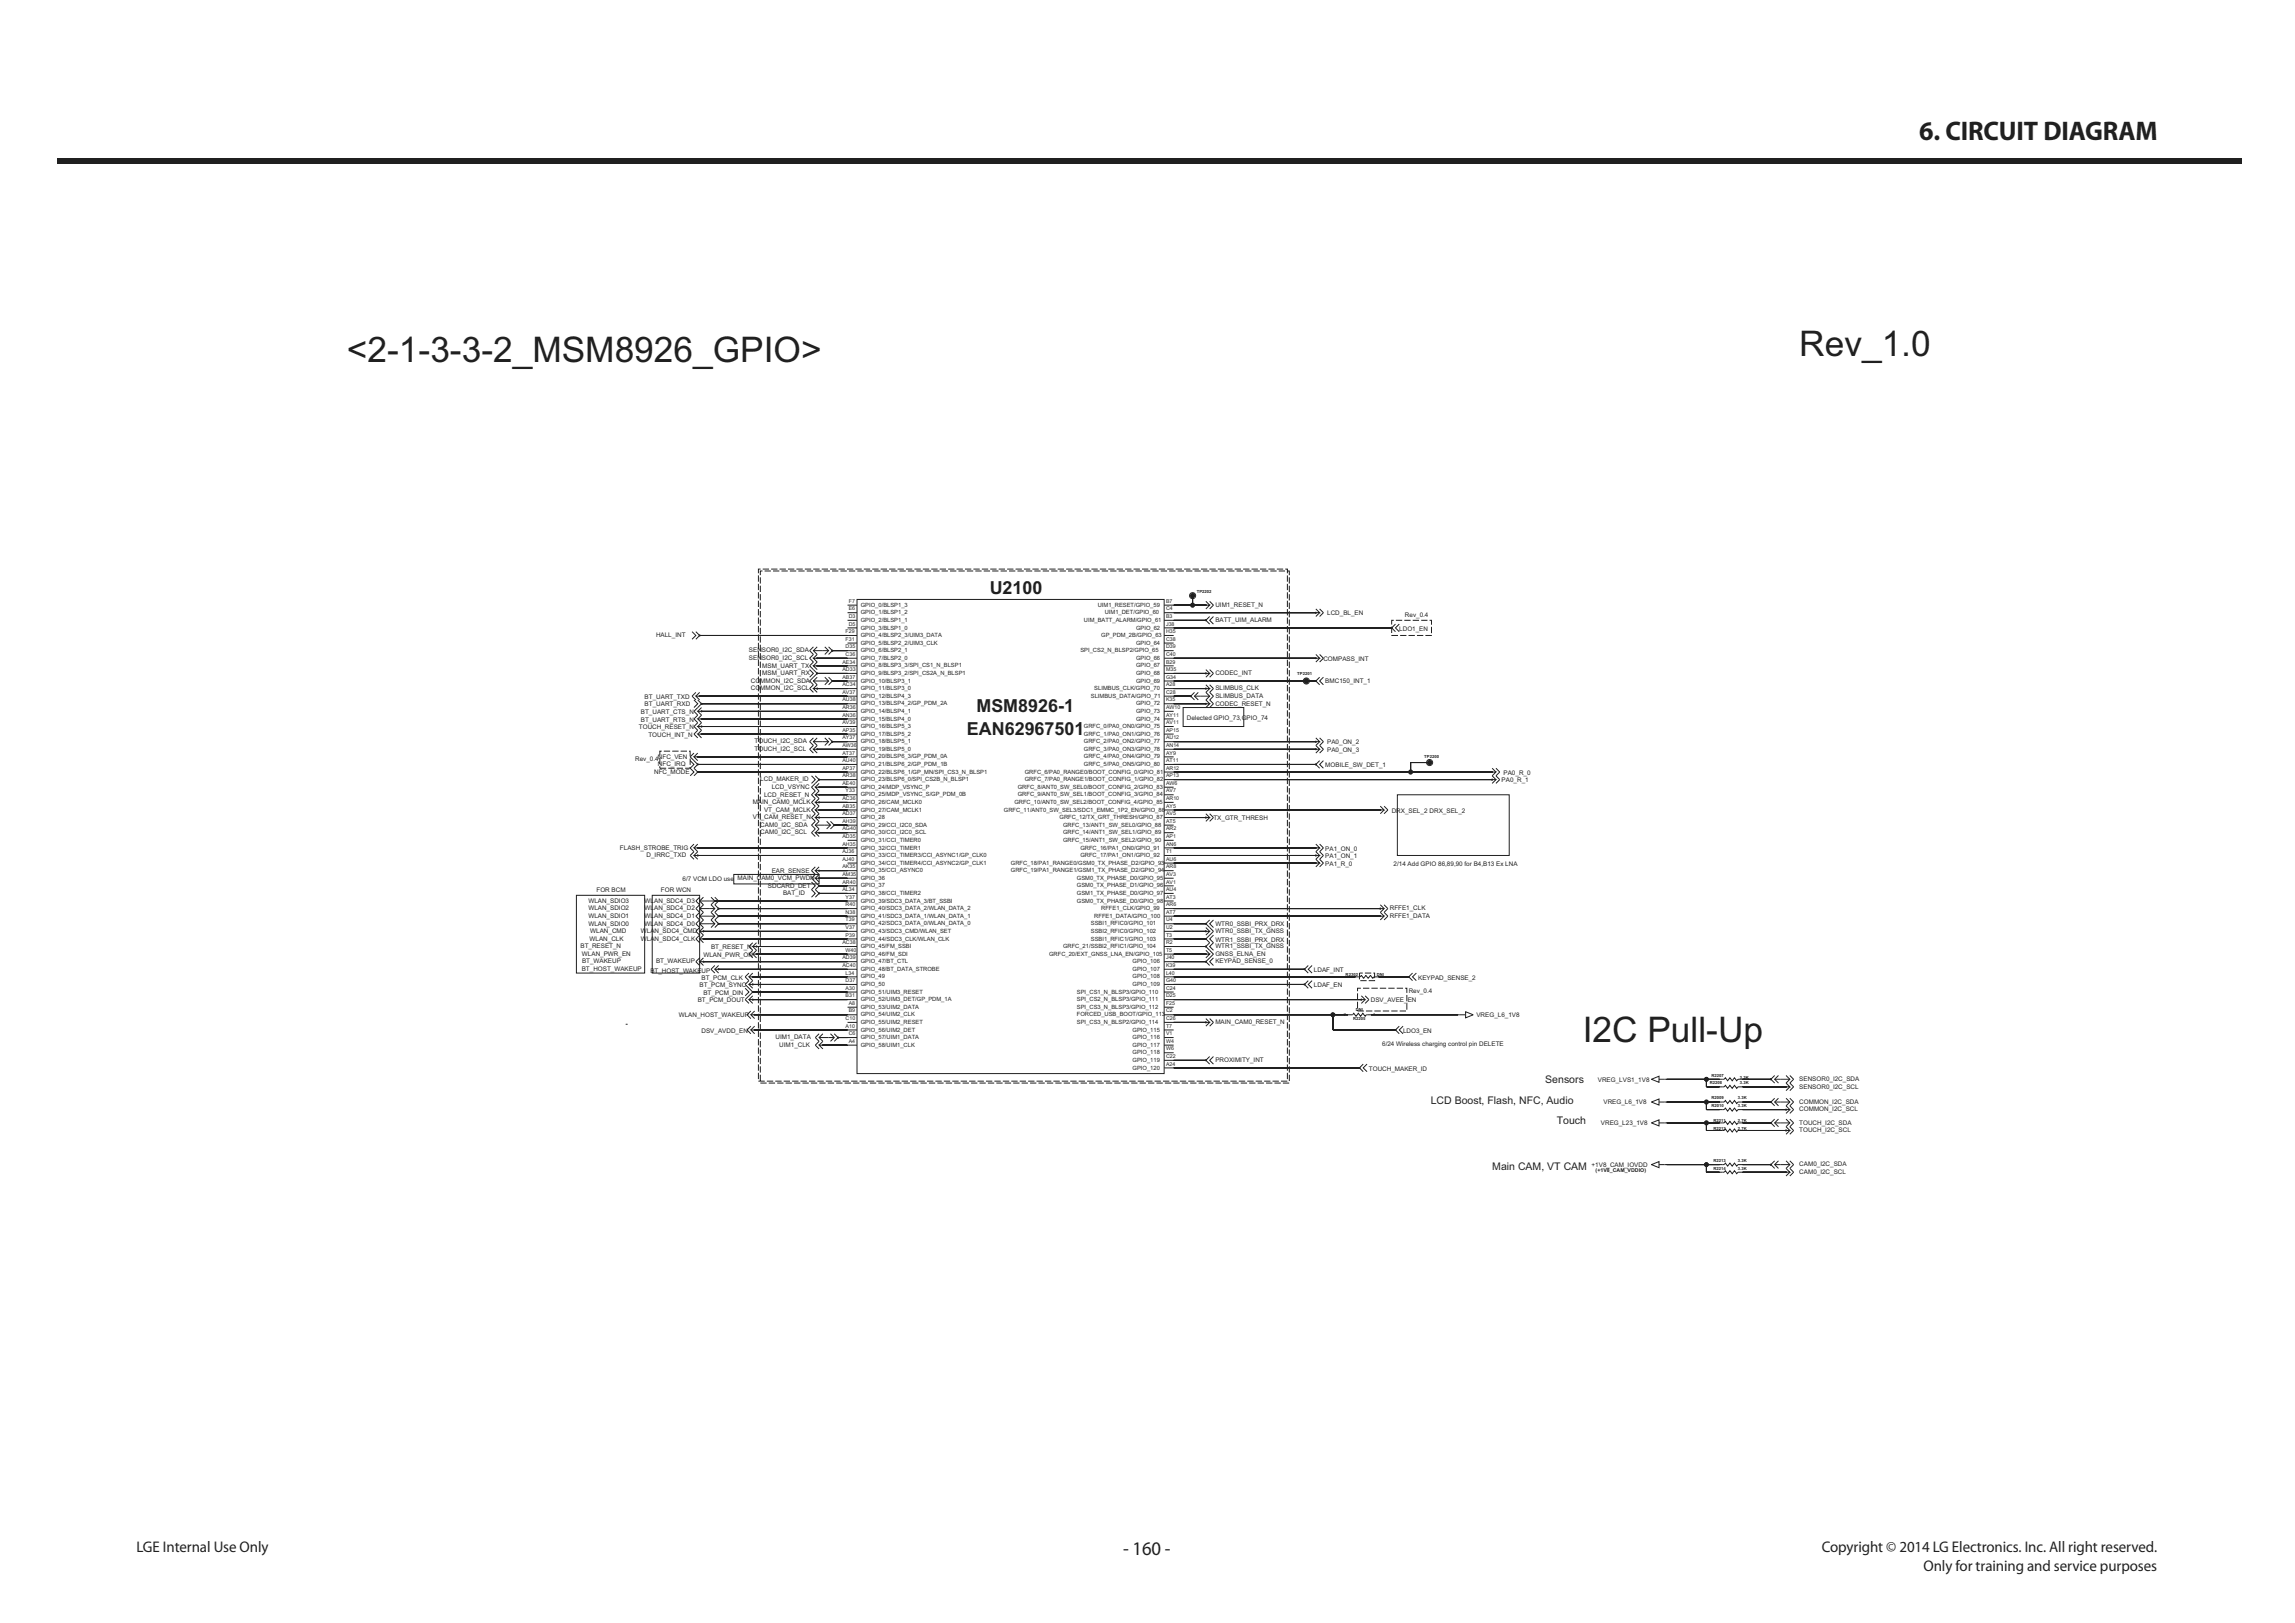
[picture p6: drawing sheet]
<svg xmlns="http://www.w3.org/2000/svg" width="420mm" height="297mm" viewBox="0 0 420 297" stroke-linecap="round" stroke-linejoin="round" font-family="sans-serif">
<defs><g id="words">
<g font-size="6.5" fill="#231f20">
<text x="329.4" y="65.2">Rev_1.0</text>
<text x="63.5" y="66.2">&lt;2-1-3-3-2_MSM8926_GPIO&gt;</text>
<text x="289.8" y="190.7">I2C Pull-Up</text>
</g>
<text font-size="4.9" fill="#231f20" x="351.4" y="25.7">6. CIRCUIT DIAGRAM</text>
<text font-size="3.5" fill="#231f20" x="205.6" y="284.6">- 160 -</text>
<g font-size="3.3" fill="#231f20">
<text x="181.2" y="108.8">U2100</text>
<text x="178.8" y="130.3">MSM8926-1</text>
<text x="177" y="134.5">EAN62967501</text>
</g>
<g font-size="2.8" fill="#231f20">
<text x="25" y="284.1">LGE Internal Use Only</text>
<text x="333.5" y="284.1">Copyright © 2014 LG Electronics. Inc. All right reserved.</text>
<text x="352.2" y="287.5">Only for training and service purposes</text>
</g>
<g font-size="1.9" fill="#231f20">
<text x="261.9" y="202">LCD Boost, Flash, NFC, Audio</text>
<text x="282.9" y="198.1">Sensors</text>
<text x="285" y="205.8">Touch</text>
<text x="273.2" y="214.1">Main CAM, VT CAM</text>
</g>
<g font-size="1.2" fill="#231f20">
<text x="222.5" y="113.9">BATT_UIM_ALARM</text>
<text x="222.5" y="111.1">UIM1_RESET_N</text>
<text x="243" y="112.6">LCD_BL_EN</text>
<text x="257.2" y="113">Rev_0.4</text>
<text x="120.1" y="116.6">HALL_INT</text>
<text x="137.1" y="119.4">SENSOR0_I2C_SDA</text>
<text x="256.2" y="115.4">LDO1_EN</text>
<text x="137.1" y="120.8">SENSOR0_I2C_SCL</text>
<text x="137.5" y="125">COMMON_I2C_SDA</text>
<text x="139.5" y="122.2">MSM_UART_TX</text>
<text x="139.5" y="123.6">MSM_UART_RX</text>
<text x="222.5" y="123.6">CODEC_INT</text>
<text x="242.3" y="121">COMPASS_INT</text>
<text x="242.6" y="125">BMC150_INT_1</text>
<text x="117.3" y="130.7">BT_UART_CTS_N</text>
<text x="118" y="127.9">BT_UART_TXD</text>
<text x="118" y="129.3">BT_UART_RXD</text>
<text x="137.5" y="126.3">COMMON_I2C_SCL</text>
<text x="217.3" y="131.7">Delected GPIO_73,GPIO_74</text>
<text x="222.5" y="126.3">SLIMBUS_CLK</text>
<text x="222.5" y="127.7">SLIMBUS_DATA</text>
<text x="222.5" y="129.1">CODEC_RESET_N</text>
<text x="117" y="133.5">TOUCH_RESET_N</text>
<text x="117.3" y="132.1">BT_UART_RTS_N</text>
<text x="118.7" y="134.8">TOUCH_INT_N</text>
<text x="138.2" y="136.1">TOUCH_I2C_SDA</text>
<text x="138.2" y="137.5">TOUCH_I2C_SCL</text>
<text x="243" y="137.6">PA0_ON_3</text>
<text x="243" y="136.2">PA0_ON_2</text>
<text x="116.3" y="139.4">Rev_0.4</text>
<text x="119.8" y="141.6">NFC_MODE</text>
<text x="120.5" y="138.8">NFC_VEN</text>
<text x="120.5" y="140.2">NFC_IRQ</text>
<text x="139.2" y="143">LCD_MAKER_ID</text>
<text x="242.6" y="140.4">MOBILE_SW_DET_1</text>
<text x="274.9" y="143.2">PA0_R_1</text>
<text x="275.3" y="141.8">PA0_R_0</text>
<text x="137.8" y="147.2">MAIN_CAM0_MCLK</text>
<text x="137.8" y="150">VT_CAM_RESET_N</text>
<text x="139.9" y="145.8">LCD_RESET_N</text>
<text x="139.9" y="148.6">VT_CAM_MCLK</text>
<text x="141.3" y="144.4">LCD_VSYNC</text>
<text x="254.8" y="148.7">DRX_SEL_2 DRX_SEL_2</text>
<text x="113.5" y="155.5">FLASH_STROBE_TRIG</text>
<text x="139.2" y="152.7">CAM0_I2C_SCL</text>
<text x="139.2" y="151.3">CAM0_I2C_SDA</text>
<text x="222.2" y="150.1">TX_GTR_THRESH</text>
<text x="242.6" y="155.7">PA1_ON_0</text>
<text x="118.4" y="156.9">D_IRRC_TXD</text>
<text x="125" y="161.2">6/7 VCM LDO use MAIN_CAM0_VCM_PWDN</text>
<text x="141.3" y="159.8">EAR_SENSE</text>
<text x="242.6" y="158.4">PA1_R_0</text>
<text x="242.6" y="157.1">PA1_ON_1</text>
<text x="255.1" y="158.4">2/14 Add GPIO 86,89,90 for B4,B13 Ex LNA</text>
<text x="107.7" y="168">WLAN_SDIO1</text>
<text x="107.7" y="166.6">WLAN_SDIO2</text>
<text x="107.7" y="165.2">WLAN_SDIO3</text>
<text x="109.2" y="163.2">FOR BCM</text>
<text x="118" y="165.2">WLAN_SDC4_D3</text>
<text x="118" y="166.6">WLAN_SDC4_D2</text>
<text x="121" y="163.2">FOR WCN</text>
<text x="140.6" y="162.4">SDCARD_DET</text>
<text x="143.4" y="163.8">BAT_ID</text>
<text x="254.4" y="166.6">RFFE1_CLK</text>
<text x="106.3" y="173.6">BT_RESET_N</text>
<text x="107.7" y="169.4">WLAN_SDIO0</text>
<text x="107.9" y="172.2">WLAN_CLK</text>
<text x="108.1" y="170.8">WLAN_CMD</text>
<text x="117.3" y="172.2">WLAN_SDC4_CLK</text>
<text x="117.3" y="170.8">WLAN_SDC4_CMD</text>
<text x="118" y="168">WLAN_SDC4_D1</text>
<text x="118" y="169.4">WLAN_SDC4_D0</text>
<text x="130.2" y="173.7">BT_RESET_N</text>
<text x="222.5" y="169.4">WTR0_SSBI_PRX_DRX</text>
<text x="222.5" y="170.8">WTR0_SSBI_TX_GNSS</text>
<text x="222.5" y="172.3">WTR1_SSBI_PRX_DRX</text>
<text x="222.5" y="173.6">WTR1_SSBI_TX_GNSS</text>
<text x="254.4" y="168">RFFE1_DATA</text>
<text x="106.5" y="177.7">BT_HOST_WAKEUP</text>
<text x="106.5" y="174.9">WLAN_PWR_EN</text>
<text x="106.6" y="176.3">BT_WAKEUP</text>
<text x="119.1" y="178.1">BT_HOST_WAKEUP</text>
<text x="120.1" y="176.3">BT_WAKEUP</text>
<text x="128.4" y="179.3">BT_PCM_CLK</text>
<text x="128.8" y="175.1">WLAN_PWR_ON</text>
<text x="222.5" y="176.3">KEYPAD_SENSE_0</text>
<text x="222.5" y="174.9">GNSS_ELNA_EN</text>
<text x="240.6" y="177.9">LDAF_INT</text>
<text x="259.6" y="179.3">KEYPAD_SENSE_2</text>
<text x="127.7" y="183.4">BT_PCM_DOUT</text>
<text x="128.1" y="180.7">BT_PCM_SYNC</text>
<text x="128.8" y="182">BT_PCM_DIN</text>
<text x="240.6" y="180.7">LDAF_EN</text>
<text x="251" y="183.4">DSV_AVEE_EN</text>
<text x="257.9" y="181.7">Rev_0.4</text>
<text x="124.3" y="186.2">WLAN_HOST_WAKEUP</text>
<text x="128.4" y="189">DSV_AVDD_EN</text>
<text x="142" y="190.2">UIM1_DATA</text>
<text x="142.7" y="191.6">UIM1_CLK</text>
<text x="222.5" y="187.4">MAIN_CAM0_RESET_N</text>
<text x="253" y="191.4">6/24 Wireless charging control pin DELETE</text>
<text x="256.9" y="189">LDO3_EN</text>
<text x="270.3" y="186.2">VREG_L6_1V8</text>
<text x="222.5" y="194.4">PROXIMITY_INT</text>
<text x="250.6" y="195.9">TOUCH_MAKER_ID</text>
<text x="292.5" y="197.9">VREG_LVS1_1V8</text>
<text x="329.4" y="197.9">SENSOR0_I2C_SDA</text>
<text x="293.6" y="202.1">VREG_L6_1V8</text>
<text x="329.4" y="202">COMMON_I2C_SDA</text>
<text x="329.4" y="203.4">COMMON_I2C_SCL</text>
<text x="329.4" y="199.2">SENSOR0_I2C_SCL</text>
<text x="293.1" y="205.9">VREG_L23_1V8</text>
<text x="329.4" y="205.8">TOUCH_I2C_SDA</text>
<text x="329.4" y="207.2">TOUCH_I2C_SCL</text>
<text x="291.4" y="213.6">+1V8_CAM_IOVDD</text>
<text x="329.4" y="214.9">CAM0_I2C_SCL</text>
<text x="329.4" y="213.5">CAM0_I2C_SDA</text>
</g>
<g font-size="1.1" fill="#231f20">
<text x="157.6" y="111">GPIO_0/BLSP1_3</text>
<text x="157.6" y="112.4">GPIO_1/BLSP1_2</text>
<text x="157.6" y="113.8">GPIO_2/BLSP1_1</text>
<text x="198.4" y="113.8">UIM_BATT_ALARM/GPIO_61</text>
<text x="201" y="111">UIM1_RESET/GPIO_59</text>
<text x="202.3" y="112.4">UIM1_DET/GPIO_60</text>
<text x="157.6" y="115.2">GPIO_3/BLSP1_0</text>
<text x="157.6" y="116.6">GPIO_4/BLSP2_3/UIM3_DATA</text>
<text x="157.6" y="118">GPIO_5/BLSP2_2/UIM3_CLK</text>
<text x="157.6" y="119.4">GPIO_6/BLSP2_1</text>
<text x="197.8" y="119.4">SPI_CS2_N_BLSP2/GPIO_65</text>
<text x="201.6" y="116.6">GP_PDM_2B/GPIO_63</text>
<text x="208" y="115.2">GPIO_62</text>
<text x="208" y="118">GPIO_64</text>
<text x="157.6" y="120.8">GPIO_7/BLSP2_0</text>
<text x="157.6" y="122.2">GPIO_8/BLSP3_3/SPI_CS1_N_BLSP1</text>
<text x="157.6" y="123.5">GPIO_9/BLSP3_2/SPI_CS2A_N_BLSP1</text>
<text x="157.6" y="124.9">GPIO_10/BLSP3_1</text>
<text x="208" y="120.8">GPIO_66</text>
<text x="208" y="122.2">GPIO_67</text>
<text x="208" y="123.5">GPIO_68</text>
<text x="208" y="124.9">GPIO_69</text>
<text x="157.6" y="126.3">GPIO_11/BLSP3_0</text>
<text x="157.6" y="127.7">GPIO_12/BLSP4_3</text>
<text x="157.6" y="129.1">GPIO_13/BLSP4_2/GP_PDM_2A</text>
<text x="157.6" y="130.5">GPIO_14/BLSP4_1</text>
<text x="157.6" y="131.9">GPIO_15/BLSP4_0</text>
<text x="199.7" y="127.7">SLIMBUS_DATA/GPIO_71</text>
<text x="200.3" y="126.3">SLIMBUS_CLK/GPIO_70</text>
<text x="208" y="129.1">GPIO_72</text>
<text x="208" y="130.5">GPIO_73</text>
<text x="208" y="131.9">GPIO_74</text>
<text x="157.6" y="133.3">GPIO_16/BLSP5_3</text>
<text x="157.6" y="134.7">GPIO_17/BLSP5_2</text>
<text x="157.6" y="136">GPIO_18/BLSP5_1</text>
<text x="157.6" y="137.4">GPIO_19/BLSP5_0</text>
<text x="198.4" y="133.3">GRFC_0/PA0_ON0/GPIO_75</text>
<text x="198.4" y="134.7">GRFC_1/PA0_ON1/GPIO_76</text>
<text x="198.4" y="136">GRFC_2/PA0_ON2/GPIO_77</text>
<text x="198.4" y="137.4">GRFC_3/PA0_ON3/GPIO_78</text>
<text x="157.6" y="138.8">GPIO_20/BLSP6_3/GP_PDM_0A</text>
<text x="157.6" y="140.2">GPIO_21/BLSP6_2/GP_PDM_1B</text>
<text x="157.6" y="141.6">GPIO_22/BLSP6_1/GP_MN/SPI_CS3_N_BLSP1</text>
<text x="157.6" y="143">GPIO_23/BLSP6_0/SPI_CS2B_N_BLSP1</text>
<text x="187.6" y="141.6">GRFC_6/PA0_RANGE0/BOOT_CONFIG_0/GPIO_81</text>
<text x="187.6" y="143">GRFC_7/PA0_RANGE1/BOOT_CONFIG_1/GPIO_82</text>
<text x="198.4" y="138.8">GRFC_4/PA0_ON4/GPIO_79</text>
<text x="198.4" y="140.2">GRFC_5/PA0_ON5/GPIO_80</text>
<text x="157.6" y="144.4">GPIO_24/MDP_VSYNC_P</text>
<text x="157.6" y="145.8">GPIO_25/MDP_VSYNC_S/GP_PDM_0B</text>
<text x="157.6" y="147.1">GPIO_26/CAM_MCLK0</text>
<text x="157.6" y="148.5">GPIO_27/CAM_MCLK1</text>
<text x="157.6" y="149.9">GPIO_28</text>
<text x="183.8" y="148.5">GRFC_11/ANT0_SW_SEL3/SDC1_EMMC_1P2_EN/GPIO_86</text>
<text x="185.7" y="147.1">GRFC_10/ANT0_SW_SEL2/BOOT_CONFIG_4/GPIO_85</text>
<text x="186.3" y="144.4">GRFC_8/ANT0_SW_SEL0/BOOT_CONFIG_2/GPIO_83</text>
<text x="186.3" y="145.8">GRFC_9/ANT0_SW_SEL1/BOOT_CONFIG_3/GPIO_84</text>
<text x="194" y="149.9">GRFC_12/TX_GRT_THRESH/GPIO_87</text>
<text x="157.6" y="151.3">GPIO_29/CCI_I2C0_SDA</text>
<text x="157.6" y="152.7">GPIO_30/CCI_I2C0_SCL</text>
<text x="157.6" y="154.1">GPIO_31/CCI_TIMER0</text>
<text x="157.6" y="155.5">GPIO_32/CCI_TIMER1</text>
<text x="194.6" y="151.3">GRFC_13/ANT1_SW_SEL0/GPIO_88</text>
<text x="194.6" y="152.7">GRFC_14/ANT1_SW_SEL1/GPIO_89</text>
<text x="194.6" y="154.1">GRFC_15/ANT1_SW_SEL2/GPIO_90</text>
<text x="197.8" y="155.5">GRFC_16/PA1_ON0/GPIO_91</text>
<text x="157.6" y="156.9">GPIO_33/CCI_TIMER3/CCI_ASYNC1/GP_CLK0</text>
<text x="157.6" y="158.3">GPIO_34/CCI_TIMER4/CCI_ASYNC2/GP_CLK1</text>
<text x="157.6" y="159.6">GPIO_35/CCI_ASYNC0</text>
<text x="157.6" y="161">GPIO_36</text>
<text x="185.1" y="158.3">GRFC_18/PA1_RANGE0/GSM0_TX_PHASE_D2/GPIO_93</text>
<text x="185.1" y="159.6">GRFC_19/PA1_RANGE1/GSM1_TX_PHASE_D2/GPIO_94</text>
<text x="197.2" y="161">GSM0_TX_PHASE_D0/GPIO_95</text>
<text x="197.8" y="156.9">GRFC_17/PA1_ON1/GPIO_92</text>
<text x="157.6" y="162.4">GPIO_37</text>
<text x="157.6" y="163.8">GPIO_38/CCI_TIMER2</text>
<text x="157.6" y="165.2">GPIO_39/SDC3_DATA_3/BT_SSBI</text>
<text x="157.6" y="166.6">GPIO_40/SDC3_DATA_2/WLAN_DATA_2</text>
<text x="157.6" y="168">GPIO_41/SDC3_DATA_1/WLAN_DATA_1</text>
<text x="197.2" y="162.4">GSM0_TX_PHASE_D1/GPIO_96</text>
<text x="197.2" y="163.8">GSM1_TX_PHASE_D0/GPIO_97</text>
<text x="197.2" y="165.2">GSM0_TX_PHASE_D0/GPIO_98</text>
<text x="200.3" y="168">RFFE1_DATA/GPIO_100</text>
<text x="201.6" y="166.6">RFFE1_CLK/GPIO_99</text>
<text x="157.6" y="169.4">GPIO_42/SDC3_DATA_0/WLAN_DATA_0</text>
<text x="157.6" y="170.8">GPIO_43/SDC3_CMD/WLAN_SET</text>
<text x="157.6" y="172.1">GPIO_44/SDC3_CLK/WLAN_CLK</text>
<text x="157.6" y="173.5">GPIO_45/FM_SSBI</text>
<text x="194.6" y="173.5">GRFC_21/SSBI2_RFIC1/GPIO_104</text>
<text x="199.7" y="169.4">SSBI1_RFIC0/GPIO_101</text>
<text x="199.7" y="170.8">SSBI2_RFIC0/GPIO_102</text>
<text x="199.7" y="172.1">SSBI1_RFIC1/GPIO_103</text>
<text x="157.6" y="174.9">GPIO_46/FM_SDI</text>
<text x="157.6" y="176.3">GPIO_47/BT_CTL</text>
<text x="157.6" y="177.7">GPIO_48/BT_DATA_STROBE</text>
<text x="157.6" y="179.1">GPIO_49</text>
<text x="192.1" y="174.9">GRFC_20/EXT_GNSS_LNA_EN/GPIO_105</text>
<text x="207.3" y="176.3">GPIO_106</text>
<text x="207.3" y="177.7">GPIO_107</text>
<text x="207.3" y="179.1">GPIO_108</text>
<text x="157.6" y="180.5">GPIO_50</text>
<text x="157.6" y="181.9">GPIO_51/UIM3_RESET</text>
<text x="157.6" y="183.2">GPIO_52/UIM3_DET/GP_PDM_1A</text>
<text x="157.6" y="184.6">GPIO_53/UIM2_DATA</text>
<text x="197.2" y="181.9">SPI_CS1_N_BLSP3/GPIO_110</text>
<text x="197.2" y="183.2">SPI_CS2_N_BLSP3/GPIO_111</text>
<text x="197.2" y="184.6">SPI_CS3_N_BLSP3/GPIO_112</text>
<text x="207.3" y="180.5">GPIO_109</text>
<text x="157.6" y="186">GPIO_54/UIM2_CLK</text>
<text x="157.6" y="187.4">GPIO_55/UIM2_RESET</text>
<text x="157.6" y="188.8">GPIO_56/UIM2_DET</text>
<text x="157.6" y="190.2">GPIO_57/UIM1_DATA</text>
<text x="157.6" y="191.6">GPIO_58/UIM1_CLK</text>
<text x="197.2" y="186">FORCED_USB_BOOT/GPIO_113</text>
<text x="197.2" y="187.4">SPI_CS3_N_BLSP2/GPIO_114</text>
<text x="207.3" y="188.8">GPIO_115</text>
<text x="207.3" y="190.2">GPIO_116</text>
<text x="207.3" y="191.6">GPIO_117</text>
<text x="207.3" y="193">GPIO_118</text>
<text x="207.3" y="194.4">GPIO_119</text>
<text x="207.3" y="195.7">GPIO_120</text>
</g>
<g font-size="1" fill="#231f20">
<text x="155.4" y="113.1">D3</text>
<text x="155.4" y="111.7">E6</text>
<text x="155.4" y="110.3">F7</text>
<text x="213.5" y="113.1">B3</text>
<text x="213.5" y="111.7">C4</text>
<text x="213.5" y="110.3">B7</text>
<text x="154.8" y="118.7">D35</text>
<text x="154.8" y="117.3">F31</text>
<text x="154.8" y="115.9">F29</text>
<text x="155.4" y="114.5">D5</text>
<text x="213.5" y="118.7">D39</text>
<text x="213.5" y="117.3">C38</text>
<text x="213.5" y="115.9">H35</text>
<text x="213.5" y="114.5">J38</text>
<text x="154.2" y="125.6">AC34</text>
<text x="154.2" y="124.2">AB37</text>
<text x="154.2" y="122.8">AD33</text>
<text x="154.2" y="121.4">AE34</text>
<text x="154.8" y="120">C36</text>
<text x="213.5" y="125.6">A28</text>
<text x="213.5" y="124.2">G34</text>
<text x="213.5" y="122.8">M35</text>
<text x="213.5" y="121.4">B29</text>
<text x="213.5" y="120">C40</text>
<text x="154.2" y="131.2">AN36</text>
<text x="154.2" y="129.8">AR36</text>
<text x="154.2" y="128.4">AU38</text>
<text x="154.2" y="127">AV37</text>
<text x="213.5" y="131.2">AY11</text>
<text x="213.5" y="129.8">AW10</text>
<text x="213.5" y="128.4">K35</text>
<text x="213.5" y="127">C28</text>
<text x="154.2" y="136.7">AW36</text>
<text x="154.2" y="135.3">AY37</text>
<text x="154.2" y="133.9">AP35</text>
<text x="154.2" y="132.5">AV39</text>
<text x="213.5" y="136.7">AN14</text>
<text x="213.5" y="135.3">AU12</text>
<text x="213.5" y="133.9">AP15</text>
<text x="213.5" y="132.5">AV11</text>
<text x="154.2" y="143.6">AE40</text>
<text x="154.2" y="142.3">AR38</text>
<text x="154.2" y="140.9">AP37</text>
<text x="154.2" y="139.5">AU40</text>
<text x="154.2" y="138.1">AT37</text>
<text x="213.5" y="143.6">AW6</text>
<text x="213.5" y="142.3">AP13</text>
<text x="213.5" y="140.9">AR12</text>
<text x="213.5" y="139.5">AT11</text>
<text x="213.5" y="138.1">AY9</text>
<text x="154.2" y="149.2">AD37</text>
<text x="154.2" y="147.8">AB35</text>
<text x="154.2" y="146.4">AC36</text>
<text x="154.8" y="145">Y33</text>
<text x="213.5" y="149.2">AV5</text>
<text x="213.5" y="147.8">AY5</text>
<text x="213.5" y="146.4">AR10</text>
<text x="213.5" y="145">AV7</text>
<text x="154.2" y="154.8">AH35</text>
<text x="154.2" y="153.4">AD35</text>
<text x="154.2" y="152">AG40</text>
<text x="154.2" y="150.6">AH39</text>
<text x="213.5" y="154.8">AN6</text>
<text x="213.5" y="153.4">AP1</text>
<text x="213.5" y="152">AR2</text>
<text x="213.5" y="150.6">AT5</text>
<text x="154.2" y="161.7">AR40</text>
<text x="154.2" y="160.3">AM35</text>
<text x="154.2" y="158.9">AK35</text>
<text x="154.2" y="157.5">AJ40</text>
<text x="154.2" y="156.1">AJ36</text>
<text x="213.5" y="161.7">AV1</text>
<text x="213.5" y="160.3">AV3</text>
<text x="213.5" y="158.9">AR8</text>
<text x="213.5" y="157.5">AU6</text>
<text x="213.5" y="156.1">T1</text>
<text x="154.2" y="163.1">AL34</text>
<text x="154.8" y="167.3">N38</text>
<text x="154.8" y="165.9">R40</text>
<text x="154.8" y="164.5">Y37</text>
<text x="213.5" y="167.3">AT7</text>
<text x="213.5" y="165.9">AR6</text>
<text x="213.5" y="164.5">AT3</text>
<text x="213.5" y="163.1">AU4</text>
<text x="154.2" y="172.8">AC38</text>
<text x="154.8" y="171.4">P39</text>
<text x="154.8" y="170">V37</text>
<text x="154.8" y="168.6">T39</text>
<text x="213.5" y="172.8">R2</text>
<text x="213.5" y="171.4">T3</text>
<text x="213.5" y="170">U2</text>
<text x="213.5" y="168.6">U4</text>
<text x="154.2" y="177">AC40</text>
<text x="154.2" y="175.6">AD39</text>
<text x="154.8" y="179.7">D37</text>
<text x="154.8" y="178.4">L34</text>
<text x="154.8" y="174.2">W40</text>
<text x="213.5" y="179.7">G40</text>
<text x="213.5" y="178.4">L40</text>
<text x="213.5" y="177">K39</text>
<text x="213.5" y="175.6">J40</text>
<text x="213.5" y="174.2">T5</text>
<text x="154.8" y="182.5">B31</text>
<text x="154.8" y="181.1">A30</text>
<text x="155.4" y="185.3">B9</text>
<text x="155.4" y="183.9">A8</text>
<text x="213.5" y="185.3">C2</text>
<text x="213.5" y="183.9">F25</text>
<text x="213.5" y="182.5">D25</text>
<text x="213.5" y="181.1">C24</text>
<text x="154.8" y="188.1">A10</text>
<text x="154.8" y="186.7">C10</text>
<text x="155.4" y="190.9">A4</text>
<text x="155.4" y="189.5">C6</text>
<text x="213.5" y="190.9">W4</text>
<text x="213.5" y="189.5">V1</text>
<text x="213.5" y="188.1">T7</text>
<text x="213.5" y="186.7">C26</text>
<text x="213.5" y="195">A24</text>
<text x="213.5" y="193.6">C22</text>
<text x="213.5" y="192.2">W6</text>
<text x="292.1" y="214.5">(+1V8_CAM_VDDIO)</text>
</g>
<g font-size=".8" fill="#231f20">
<text x="219.1" y="108.5">TP2202</text>
<text x="237.5" y="123.5">TP2201</text>
<text x="260.8" y="138.7">TP2200</text>
<text x="246.4" y="178.6">R2302</text>
<text x="252" y="178.6">DNI</text>
<text x="246" y="185.9">2</text>
<text x="248.2" y="185">DNI</text>
<text x="251.4" y="186">1</text>
<text x="247.7" y="186.7">R2205</text>
<text x="313.3" y="197">R2207</text>
<text x="318.5" y="197.4">3.3K</text>
<text x="313" y="198.4">R2208</text>
<text x="313.3" y="202.6">R2010</text>
<text x="313.3" y="201.2">R2009</text>
<text x="318.2" y="202.6">3.3K</text>
<text x="318.2" y="201.2">3.3K</text>
<text x="318.5" y="198.4">3.3K</text>
<text x="313.7" y="205.4">R2211</text>
<text x="313.7" y="206.8">R2212</text>
<text x="318.2" y="205.4">2.7K</text>
<text x="318.2" y="206.8">2.7K</text>
<text x="313.7" y="214.1">R2214</text>
<text x="313.7" y="212.7">R2213</text>
<text x="318.2" y="212.7">3.3K</text>
<text x="318.2" y="214.1">3.3K</text>
</g>
</g></defs>
<path d="M10.4 29h400v1h-400z" fill="#231f20"/>
<path d="M239.5 176.7l-.7 .7 .7 .7M240.2 176.7l-.7 .7 .7 .7" fill="none" stroke="#231f20" stroke-width=".18"/>
<circle cx="238.8" cy="177.4" r=".07" fill="#231f20"/>
<g fill="none" stroke="#231f20" stroke-width=".18">
<path d="M155.2 110.8h1.7M155.2 112.1h1.7M155.2 113.5h1.7M155.2 114.9h1.7M155.2 116.3h1.7M155.2 117.7h1.7M155.2 119.1h1.7M156.9 109.7h56.2v86.8h-56.2zM213.1 110.8h1.8M213.1 112.1h1.8M213.1 113.5h1.8M213.1 114.9h1.8"/>
<path d="M213.1 116.3h1.8M213.1 117.7h1.8M213.1 119.1h1.8M127 128.1l.7 .7-.7 .7M127.7 128.1l.7 .7-.7 .7M155.2 120.5h1.7M155.2 121.9h1.7M155.2 123.2h1.7M155.2 124.6h1.7M155.2 126h1.7M155.2 127.4h1.7M155.2 128.8h1.7"/>
<path d="M155.2 130.2h1.7M155.2 131.6h1.7M155.2 133h1.7M155.2 134.4h1.7M155.2 135.7h1.7M155.2 137.1h1.7M155.2 138.5h1.7M155.2 139.9h1.7M213.1 120.5h1.8M213.1 121.9h1.8M213.1 123.2h1.8M213.1 124.6h1.8"/>
<path d="M213.1 126h1.8M213.1 127.4h1.8M213.1 128.8h1.8M213.1 130.2h1.8M213.1 131.6h1.8M213.1 133h1.8M213.1 134.4h1.8M213.1 135.7h1.8M213.1 137.1h1.8M213.1 138.5h1.8M213.1 139.9h1.8M155.2 141.3h1.7"/>
<path d="M155.2 142.7h1.7M155.2 144.1h1.7M155.2 145.5h1.7M155.2 146.8h1.7M155.2 148.2h1.7M155.2 149.6h1.7M155.2 151h1.7M155.2 152.4h1.7M155.2 153.8h1.7M155.2 155.2h1.7M155.2 156.6h1.7M155.2 158h1.7"/>
<path d="M155.2 159.3h1.7M213.1 141.3h1.8M213.1 142.7h1.8M213.1 144.1h1.8M213.1 145.5h1.8M213.1 146.8h1.8M213.1 148.2h1.8M213.1 149.6h1.8M213.1 151h1.8M213.1 152.4h1.8M213.1 153.8h1.8M213.1 155.2h1.8"/>
<path d="M213.1 156.6h1.8M213.1 158h1.8M213.1 159.3h1.8M155.2 160.7h1.7M155.2 162.1h1.7M155.2 163.5h1.7M155.2 164.9h1.7M155.2 166.3h1.7M155.2 167.7h1.7M155.2 169.1h1.7M155.2 170.5h1.7M155.2 171.8h1.7"/>
<path d="M155.2 173.2h1.7M155.2 174.6h1.7M155.2 176h1.7M155.2 177.4h1.7M155.2 178.8h1.7M213.1 160.7h1.8M213.1 162.1h1.8M213.1 163.5h1.8M213.1 164.9h1.8M213.1 166.3h1.8M213.1 167.7h1.8M213.1 169.1h1.8"/>
<path d="M213.1 170.5h1.8M213.1 171.8h1.8M213.1 173.2h1.8M213.1 174.6h1.8M213.1 176h1.8M213.1 177.4h1.8M213.1 178.8h1.8M155.2 180.2h1.7M155.2 181.6h1.7M155.2 182.9h1.7M155.2 184.3h1.7M155.2 185.7h1.7"/>
<path d="M155.2 187.1h1.7M155.2 188.5h1.7M155.2 189.9h1.7M155.2 191.3h1.7M213.1 180.2h1.8M213.1 181.6h1.8M213.1 182.9h1.8M213.1 184.3h1.8M213.1 185.7h1.8M213.1 187.1h1.8M213.1 188.5h1.8M213.1 189.9h1.8"/>
<path d="M213.1 191.3h1.8M213.1 192.7h1.8M213.1 194.1h1.8M213.1 195.4h1.8M314.8 205.5h.9l.2-.3 .4 .6 .4-.6 .4 .6 .4-.6 .5 .6 .2-.3h.8M314.8 206.9h.9l.2-.3 .4 .6 .4-.6 .4 .6 .4-.6 .5 .6 .2-.3h.8"/>
<circle cx="238.8" cy="177.4" r=".07"/>
</g>
<circle cx="128.4" cy="128.8" r=".07" fill="#231f20"/>
<g fill="none" stroke="#231f20" stroke-width=".18">
<path d="M127.4 126.7l-.7 .7 .7 .7M128.1 127.4h-.7l.7 .7M128.1 127.4h.1M128.1 126.7l-.7 .7"/>
<circle cx="128.4" cy="128.8" r=".07"/>
</g>
<circle cx="128.1" cy="127.4" r=".07" fill="#231f20"/>
<g fill="none" stroke="#231f20" stroke-width=".18">
<path d="M127.7 129.5l-.7 .7 .7 .7M128.4 130.2h-.7l.7 .7M128.4 130.2h.1M128.4 129.5l-.7 .7"/>
<circle cx="128.1" cy="127.4" r=".07"/>
</g>
<circle cx="128.4" cy="130.2" r=".07" fill="#231f20"/>
<g fill="none" stroke="#231f20" stroke-width=".18">
<path d="M127.7 130.9l-.7 .7 .7 .7M128.4 131.6h-.7l.7 .7M128.4 131.6h.1M128.4 130.9l-.7 .7"/>
<circle cx="128.4" cy="130.2" r=".07"/>
</g>
<circle cx="128.4" cy="131.6" r=".07" fill="#231f20"/>
<g fill="none" stroke="#231f20" stroke-width=".18">
<path d="M137.8 172.5l-.7 .7 .7 .7M138.5 173.2h-.7l.7 .7M138.5 173.2h.1M138.5 172.5l-.7 .7"/>
<circle cx="128.4" cy="131.6" r=".07"/>
</g>
<circle cx="138.5" cy="173.2" r=".07" fill="#231f20"/>
<g fill="none" stroke="#231f20" stroke-width=".18">
<path d="M137.8 173.9l-.7 .7 .7 .7M138.5 174.6h-.7l.7 .7M138.5 174.6h.1M138.5 173.9l-.7 .7"/>
<circle cx="138.5" cy="173.2" r=".07"/>
</g>
<circle cx="138.5" cy="174.6" r=".07" fill="#231f20"/>
<g fill="none" stroke="#231f20" stroke-width=".18">
<path d="M130.9 176.7l-.7 .7 .7 .7M131.6 177.4h-.7l.7 .7M131.6 177.4h.1M131.6 176.7l-.7 .7"/>
<circle cx="138.5" cy="174.6" r=".07"/>
</g>
<circle cx="131.6" cy="177.4" r=".07" fill="#231f20"/>
<g fill="none" stroke="#231f20" stroke-width=".18">
<path d="M137.1 178.1l-.7 .7 .7 .7M137.8 178.8h-.7l.7 .7M137.8 178.8h.1M137.8 178.1l-.7 .7"/>
<circle cx="131.6" cy="177.4" r=".07"/>
</g>
<circle cx="137.8" cy="178.8" r=".07" fill="#231f20"/>
<g fill="none" stroke="#231f20" stroke-width=".18">
<path d="M137.1 179.5l-.7 .7 .7 .7M137.8 179.5l-.7 .7M137.8 180.2h-.7l.7 .7M137.8 180.2h.1"/>
<circle cx="137.8" cy="178.8" r=".07"/>
</g>
<circle cx="137.8" cy="180.2" r=".07" fill="#231f20"/>
<g fill="none" stroke="#231f20" stroke-width=".18">
<path d="M136.4 180.9l.7 .7-.7 .7M137.1 180.9l.7 .7-.7 .7"/>
<circle cx="137.8" cy="180.2" r=".07"/>
</g>
<circle cx="137.8" cy="181.6" r=".07" fill="#231f20"/>
<g fill="none" stroke="#231f20" stroke-width=".18">
<path d="M137.1 182.3l-.7 .6 .7 .7M137.8 182.9h-.7l.7 .7M137.8 182.9h.1M137.8 182.3l-.7 .6"/>
<circle cx="137.8" cy="181.6" r=".07"/>
</g>
<circle cx="137.8" cy="182.9" r=".07" fill="#231f20"/>
<g fill="none" stroke="#231f20" stroke-width=".18">
<path d="M137.5 185l-.7 .7 .7 .7M138.2 185.7h-.7l.7 .7M138.2 185.7h.1M138.2 185l-.7 .7"/>
<circle cx="137.8" cy="182.9" r=".07"/>
</g>
<circle cx="138.2" cy="185.7" r=".07" fill="#231f20"/>
<g fill="none" stroke="#231f20" stroke-width=".18">
<path d="M240.9 119.8l.7 .7h-.7M241.6 119.8l.7 .7-.7 .7M240.9 120.5h.1M241.6 120.5l-.7 .7"/>
<circle cx="138.2" cy="185.7" r=".07"/>
</g>
<circle cx="240.9" cy="120.5" r=".07" fill="#231f20"/>
<g fill="none" stroke="#231f20" stroke-width=".18">
<path d="M240.9 111.4l.7 .7h-.7M240.9 112.1h.1M241.6 112.1l-.7 .7M241.6 111.4l.7 .7-.7 .7M314.8 197.5h.9l.2-.3 .4 .6 .4-.6 .4 .6 .4-.6 .5 .6 .2-.3h.8M314.8 198.9h.9l.2-.3 .4 .6 .4-.6 .4 .6 .4-.6 .5 .6 .2-.3h.8"/>
<circle cx="240.9" cy="120.5" r=".07"/>
</g>
<circle cx="240.9" cy="112.1" r=".07" fill="#231f20"/>
<g fill="none" stroke="#231f20" stroke-width=".18">
<path d="M261.7 139.6h.1M261.7 139.4v.3"/>
<circle cx="240.9" cy="112.1" r=".07"/>
</g>
<circle cx="261.7" cy="139.6" r=".35" fill="#231f20"/>
<g fill="none" stroke="#231f20" stroke-width=".18">
<path d="M127 155.9l-.6 .7 .6 .7M127.7 156.6h-.7l.7 .7M127.7 156.6h.1M127.7 155.9l-.7 .7"/>
<circle cx="261.7" cy="139.6" r=".56"/>
<circle cx="261.7" cy="139.6" r=".35"/>
</g>
<circle cx="127.7" cy="156.6" r=".07" fill="#231f20"/>
<g fill="none" stroke="#231f20" stroke-width=".18">
<path d="M148.2 122.6l.7 .6-.7 .7M148.9 122.6l.7 .6-.7 .7"/>
<circle cx="127.7" cy="156.6" r=".07"/>
</g>
<circle cx="149.6" cy="123.2" r=".07" fill="#231f20"/>
<g fill="none" stroke="#231f20" stroke-width=".18">
<path d="M239.2 124.6h.1M239.2 124.4v.4"/>
<circle cx="149.6" cy="123.2" r=".07"/>
</g>
<circle cx="239.2" cy="124.6" r=".35" fill="#231f20"/>
<g fill="none" stroke="#231f20" stroke-width=".18">
<path d="M127.7 133.7l-.7 .7 .7 .6M128.4 134.4h-.7l.7 .6M128.4 134.4h.1M128.4 133.7l-.7 .7"/>
<circle cx="239.2" cy="124.6" r=".56"/>
<circle cx="239.2" cy="124.6" r=".35"/>
</g>
<circle cx="128.4" cy="134.4" r=".07" fill="#231f20"/>
<g fill="none" stroke="#231f20" stroke-width=".18">
<path d="M256.2 187.8l-.7 .7 .7 .7M256.9 187.8l-.7 .7 .7 .7"/>
<circle cx="128.4" cy="134.4" r=".07"/>
</g>
<circle cx="255.5" cy="188.5" r=".07" fill="#231f20"/>
<g fill="none" stroke="#231f20" stroke-width=".18">
<path d="M126.7 115.6l.7 .7-.7 .7M127.4 115.6l.7 .7-.7 .7"/>
<circle cx="255.5" cy="188.5" r=".07"/>
</g>
<circle cx="128.1" cy="116.3" r=".07" fill="#231f20"/>
<g fill="none" stroke="#231f20" stroke-width=".18">
<path d="M150 189.2l-.7 .7 .7 .7M150 189.9h2.7M150.6 189.2l-.6 .7 .6 .7M152 189.2l.7 .7-.7 .7M152.7 189.2l.7 .7-.7 .7M153.4 189.9h.1"/>
<circle cx="128.1" cy="116.3" r=".07"/>
</g>
<circle cx="153.4" cy="189.9" r=".07" fill="#231f20"/>
<g fill="none" stroke="#231f20" stroke-width=".18">
<path d="M327 198.2l.7 .7h-.7M327 198.9h.1M327.7 198.9l-.7 .7M327.7 198.2l.7 .7-.7 .7M302.3 213.1l1.4-.5v1.1zM302.3 205.5l1.4-.5v1.1zM303.7 213.1h1.4M303.7 205.5h1.4"/>
<circle cx="153.4" cy="189.9" r=".07"/>
</g>
<circle cx="327" cy="198.9" r=".07" fill="#231f20"/>
<g fill="none" stroke="#231f20" stroke-width=".18">
<path d="M324.2 197.5h.1M324.9 196.8l-.7 .7 .7 .7M324.9 197.5h2.8M325.6 196.8l-.7 .7 .7 .7M327 196.8l.7 .7-.7 .7M327.7 196.8l.7 .7-.7 .7"/>
<circle cx="327" cy="198.9" r=".07"/>
</g>
<circle cx="324.2" cy="197.5" r=".07" fill="#231f20"/>
<g fill="none" stroke="#231f20" stroke-width=".18">
<path d="M324.2 201.7h.1M324.9 201l-.7 .7 .7 .7M324.9 201.7h2.8M325.6 201l-.7 .7 .7 .7M327 201l.7 .7-.7 .7M327.7 201l.7 .7-.7 .7"/>
<circle cx="324.2" cy="197.5" r=".07"/>
</g>
<circle cx="324.2" cy="201.7" r=".07" fill="#231f20"/>
<g fill="none" stroke="#231f20" stroke-width=".18">
<path d="M266.9 185.7h1.4M268.3 185.2l1.4 .5-1.4 .6zM302.3 201.7l1.4-.6v1.1zM303.7 201.7h1.4M327 202.4l.7 .7h-.7M327 203.1h.1M327.7 203.1l-.7 .7M327.7 202.4l.7 .7-.7 .7"/>
<circle cx="324.2" cy="201.7" r=".07"/>
</g>
<circle cx="327" cy="203.1" r=".07" fill="#231f20"/>
<g fill="none" stroke="#231f20" stroke-width=".18">
<path d="M149.3 158.7l-.7 .6 .7 .7M150 159.3h-.7l.7 .7M150 159.3h.1M150 158.7l-.7 .6M302.3 197.5l1.4-.5v1.1zM303.7 197.5h1.4"/>
<circle cx="327" cy="203.1" r=".07"/>
</g>
<circle cx="150" cy="159.3" r=".07" fill="#231f20"/>
<g fill="none" stroke="#231f20" stroke-width=".18">
<path d="M327 213.8l.7 .7h-.7M327 214.5h.1M327.7 214.5l-.7 .7M327.7 213.8l.7 .7-.7 .7"/>
<circle cx="150" cy="159.3" r=".07"/>
</g>
<circle cx="327" cy="214.5" r=".07" fill="#231f20"/>
<g fill="none" stroke="#231f20" stroke-width=".18">
<path d="M324.2 213.1h.1M324.9 212.5l-.7 .6 .7 .7M324.9 213.1h2.8M325.6 212.5l-.7 .6 .7 .7M327 212.5l.7 .6-.7 .7M327.7 212.5l.7 .6-.7 .7"/>
<circle cx="327" cy="214.5" r=".07"/>
</g>
<circle cx="324.2" cy="213.1" r=".07" fill="#231f20"/>
<g fill="none" stroke="#231f20" stroke-width=".18">
<path d="M324.2 205.5h.1M324.9 204.8l-.7 .7 .7 .7M324.9 205.5h2.8M325.6 204.8l-.7 .7 .7 .7M327 204.8l.7 .7-.7 .7M327.7 204.8l.7 .7-.7 .7"/>
<circle cx="324.2" cy="213.1" r=".07"/>
</g>
<circle cx="324.2" cy="205.5" r=".07" fill="#231f20"/>
<g fill="none" stroke="#231f20" stroke-width=".18">
<path d="M149.3 160l-.7 .7 .7 .7M150 160.7h-.7l.7 .7M150 160.7h.1M150 160l-.7 .7"/>
<circle cx="324.2" cy="205.5" r=".07"/>
</g>
<circle cx="150" cy="160.7" r=".07" fill="#231f20"/>
<g fill="none" stroke="#231f20" stroke-width=".18">
<path d="M327 206.2l.7 .7h-.7M327 206.9h.1M327.7 206.9l-.7 .7M327.7 206.2l.7 .7-.7 .7"/>
<circle cx="150" cy="160.7" r=".07"/>
</g>
<circle cx="327" cy="206.9" r=".07" fill="#231f20"/>
<g fill="none" stroke="#231f20" stroke-width=".18">
<path d="M252.7 166.3h.7l-.7 .7M252.7 166.3h.1M252.7 165.6l.7 .7M253.4 165.6l.7 .7-.7 .7"/>
<circle cx="327" cy="206.9" r=".07"/>
</g>
<circle cx="252.7" cy="166.3" r=".07" fill="#231f20"/>
<g fill="none" stroke="#231f20" stroke-width=".18">
<path d="M252.7 167.7h.7l-.7 .7M252.7 167.7h.1M252.7 167l.7 .7M253.4 167l.7 .7-.7 .7"/>
<circle cx="252.7" cy="166.3" r=".07"/>
</g>
<circle cx="252.7" cy="167.7" r=".07" fill="#231f20"/>
<g fill="none" stroke="#231f20" stroke-width=".18">
<path d="M149.3 151.7l-.7 .7 .7 .7M150 152.4h-.7l.7 .7M150 152.4h.1M150 151.7l-.7 .7"/>
<circle cx="252.7" cy="167.7" r=".07"/>
</g>
<circle cx="150" cy="152.4" r=".07" fill="#231f20"/>
<g fill="none" stroke="#231f20" stroke-width=".18">
<path d="M149.3 143.4l-.7 .7 .7 .7M150 144.1h-.7l.7 .7M150 144.1h.1M150 143.4l-.7 .7"/>
<circle cx="150" cy="152.4" r=".07"/>
</g>
<circle cx="150" cy="144.1" r=".07" fill="#231f20"/>
<g fill="none" stroke="#231f20" stroke-width=".18">
<path d="M149.3 144.8l-.7 .7 .7 .7M150 145.5h-.7l.7 .7M150 145.5h.1M150 144.8l-.7 .7"/>
<circle cx="150" cy="144.1" r=".07"/>
</g>
<circle cx="150" cy="145.5" r=".07" fill="#231f20"/>
<g fill="none" stroke="#231f20" stroke-width=".18">
<path d="M258.6 178.1l-.7 .7 .7 .7M259.3 178.1l-.7 .7 .7 .7"/>
<circle cx="150" cy="145.5" r=".07"/>
</g>
<circle cx="257.9" cy="178.8" r=".07" fill="#231f20"/>
<g fill="none" stroke="#231f20" stroke-width=".18">
<path d="M149.3 146.2l-.7 .7 .7 .6M150 146.9h-.7l.7 .6M150 146.9h.1M150 146.2l-.7 .7"/>
<circle cx="257.9" cy="178.8" r=".07"/>
</g>
<circle cx="150" cy="146.8" r=".07" fill="#231f20"/>
<g fill="none" stroke="#231f20" stroke-width=".18">
<path d="M150 190.6l-.7 .7 .7 .7M150.6 191.3h-.6l.6 .7M150.6 191.3h.1M150.6 190.6l-.6 .7"/>
<circle cx="150" cy="146.8" r=".07"/>
</g>
<circle cx="150.6" cy="191.3" r=".07" fill="#231f20"/>
<g fill="none" stroke="#231f20" stroke-width=".18">
<path d="M241.6 139.2l-.7 .7 .7 .7M242.3 139.2l-.7 .7 .7 .7"/>
<circle cx="150.6" cy="191.3" r=".07"/>
</g>
<circle cx="240.9" cy="139.9" r=".07" fill="#231f20"/>
<g fill="none" stroke="#231f20" stroke-width=".18">
<path d="M273.2 141.3h.7l-.7 .7M273.2 141.3h.1M273.2 140.6l.7 .7M273.9 140.6l.7 .7-.7 .7"/>
<circle cx="240.9" cy="139.9" r=".07"/>
</g>
<circle cx="273.2" cy="141.3" r=".07" fill="#231f20"/>
<g fill="none" stroke="#231f20" stroke-width=".18">
<path d="M149.3 147.5l-.7 .7 .7 .7M150 148.2h-.7l.7 .7M150 148.2h.1M150 147.5l-.7 .7"/>
<circle cx="273.2" cy="141.3" r=".07"/>
</g>
<circle cx="150" cy="148.2" r=".07" fill="#231f20"/>
<g fill="none" stroke="#231f20" stroke-width=".18">
<path d="M149.3 148.9l-.7 .7 .7 .7M150 149.6h-.7l.7 .7M150 149.6h.1M150 148.9l-.7 .7"/>
<circle cx="150" cy="148.2" r=".07"/>
</g>
<circle cx="150" cy="149.6" r=".07" fill="#231f20"/>
<g fill="none" stroke="#231f20" stroke-width=".18">
<path d="M149.3 150.3l-.7 .7 .7 .7M149.3 151h2.7M150 150.3l-.7 .7 .7 .7M151.3 150.3l.7 .7-.7 .7M152 150.3l.7 .7-.7 .7M152.7 151h.1"/>
<circle cx="150" cy="149.6" r=".07"/>
</g>
<circle cx="152.7" cy="151" r=".07" fill="#231f20"/>
<g fill="none" stroke="#231f20" stroke-width=".18">
<path d="M148.9 121.2l-.7 .7 .7 .7M149.6 121.9h-.7l.7 .7M149.6 121.9h.1M149.6 121.2l-.7 .7"/>
<circle cx="152.7" cy="151" r=".07"/>
</g>
<circle cx="149.6" cy="121.9" r=".07" fill="#231f20"/>
<g fill="none" stroke="#231f20" stroke-width=".18">
<path d="M241.6 123.9l-.7 .7 .7 .7M242.3 123.9l-.7 .7 .7 .7"/>
<circle cx="149.6" cy="121.9" r=".07"/>
</g>
<circle cx="240.9" cy="124.6" r=".07" fill="#231f20"/>
<g fill="none" stroke="#231f20" stroke-width=".18">
<path d="M126.4 139.2l.6 .7-.6 .7M127 139.2l.7 .7-.7 .7"/>
<circle cx="240.9" cy="124.6" r=".07"/>
</g>
<circle cx="127.7" cy="139.9" r=".07" fill="#231f20"/>
<g fill="none" stroke="#231f20" stroke-width=".18">
<path d="M128.1 175.3l-.7 .7 .7 .7M128.8 176h-.7l.7 .7M128.8 176h.1M128.8 175.3l-.7 .7"/>
<circle cx="127.7" cy="139.9" r=".07"/>
</g>
<circle cx="128.8" cy="176" r=".07" fill="#231f20"/>
<g fill="none" stroke="#231f20" stroke-width=".18">
<path d="M128.1 171.1l-.7 .7 .7 .7M128.8 171.8h-.7l.7 .7M128.8 171.8h.1M128.8 171.1l-.7 .7"/>
<circle cx="128.8" cy="176" r=".07"/>
</g>
<circle cx="128.8" cy="171.8" r=".07" fill="#231f20"/>
<g fill="none" stroke="#231f20" stroke-width=".18">
<path d="M128.1 169.8l-.7 .7 .7 .6M128.8 170.5h-.7l.7 .6M128.8 170.5h.1M128.8 169.8l-.7 .7"/>
<circle cx="128.8" cy="171.8" r=".07"/>
</g>
<circle cx="128.8" cy="170.5" r=".07" fill="#231f20"/>
<g fill="none" stroke="#231f20" stroke-width=".18">
<path d="M128.1 167l-.7 .7 .7 .7M128.1 167.7h2.8M128.8 167l-.7 .7 .7 .7M130.2 167l.7 .7-.7 .7M130.9 167l.7 .7-.7 .7M131.6 167.7h.1"/>
<circle cx="128.8" cy="170.5" r=".07"/>
</g>
<circle cx="131.6" cy="167.7" r=".07" fill="#231f20"/>
<g fill="none" stroke="#231f20" stroke-width=".18">
<path d="M128.1 168.4l-.7 .7 .7 .7M128.1 169.1h2.8M128.8 168.4l-.7 .7 .7 .7M130.2 168.4l.7 .7-.7 .7M130.9 168.4l.7 .7-.7 .7M131.6 169.1h.1"/>
<circle cx="131.6" cy="167.7" r=".07"/>
</g>
<circle cx="131.6" cy="169.1" r=".07" fill="#231f20"/>
<g fill="none" stroke="#231f20" stroke-width=".18">
<path d="M128.1 165.6l-.7 .7 .7 .7M128.1 166.3h2.8M128.8 165.6l-.7 .7 .7 .7M130.2 165.6l.7 .7-.7 .7M130.9 165.6l.7 .7-.7 .7M131.6 166.3h.1"/>
<circle cx="131.6" cy="169.1" r=".07"/>
</g>
<circle cx="131.6" cy="166.3" r=".07" fill="#231f20"/>
<g fill="none" stroke="#231f20" stroke-width=".18">
<path d="M128.1 164.2l-.7 .7 .7 .7M128.1 164.9h2.8M128.8 164.2l-.7 .7 .7 .7M130.2 164.2l.7 .7-.7 .7M130.9 164.2l.7 .7-.7 .7M131.6 164.9h.1"/>
<circle cx="131.6" cy="166.3" r=".07"/>
</g>
<circle cx="131.6" cy="164.9" r=".07" fill="#231f20"/>
<g fill="none" stroke="#231f20" stroke-width=".18">
<path d="M148.9 124.6h2.8M148.9 123.9l-.7 .7 .7 .7M149.6 123.9l-.7 .7 .7 .7M151 123.9l.7 .7-.7 .7M151.7 123.9l.7 .7-.7 .7M152.4 124.6h.1"/>
<circle cx="131.6" cy="164.9" r=".07"/>
</g>
<circle cx="152.4" cy="124.6" r=".07" fill="#231f20"/>
<g fill="none" stroke="#231f20" stroke-width=".18">
<path d="M127 137.8l-.6 .7 .6 .7M127.7 138.5h-.7l.7 .7M127.7 138.5h.1M127.7 137.8l-.7 .7"/>
<circle cx="152.4" cy="124.6" r=".07"/>
</g>
<circle cx="127.7" cy="138.5" r=".07" fill="#231f20"/>
<g fill="none" stroke="#231f20" stroke-width=".18">
<path d="M127 154.5l-.6 .7 .6 .7M127.7 155.2h-.7l.7 .7M127.7 155.2h.1M127.7 154.5l-.7 .7"/>
<circle cx="127.7" cy="138.5" r=".07"/>
</g>
<circle cx="127.7" cy="155.2" r=".07" fill="#231f20"/>
<g fill="none" stroke="#231f20" stroke-width=".18">
<path d="M126.4 140.6l.6 .7-.6 .7M127 140.6l.7 .7-.7 .7"/>
<circle cx="127.7" cy="155.2" r=".07"/>
</g>
<circle cx="127.7" cy="141.3" r=".07" fill="#231f20"/>
<g fill="none" stroke="#231f20" stroke-width=".18">
<path d="M249.2 182.3l.7 .6h-.7M249.2 182.9h.1M249.9 182.9l-.7 .7M249.9 182.3l.7 .6-.7 .7"/>
<circle cx="127.7" cy="141.3" r=".07"/>
</g>
<circle cx="249.2" cy="182.9" r=".07" fill="#231f20"/>
<g fill="none" stroke="#231f20" stroke-width=".18">
<path d="M255.5 114.2l-.7 .7 .7 .7M256.2 114.2l-.7 .7 .7 .7"/>
<circle cx="249.2" cy="182.9" r=".07"/>
</g>
<circle cx="254.8" cy="114.9" r=".07" fill="#231f20"/>
<g fill="none" stroke="#231f20" stroke-width=".18">
<path d="M246.8 185.7h.8l.2-.3 .5 .6 .4-.6 .4 .6 .4-.6 .4 .6 .2-.3h.9M249.6 194.8l-.7 .6 .7 .7M250.3 194.8l-.7 .6 .7 .7M314.8 214.5h.9l.2-.2 .4 .5 .4-.5 .4 .5 .4-.5 .5 .5 .2-.3h.8M314.8 213.1h.9l.2-.2 .4 .5 .4-.5 .4 .5 .4-.5 .5 .5 .2-.3h.8"/>
<circle cx="254.8" cy="114.9" r=".07"/>
</g>
<circle cx="248.9" cy="195.4" r=".07" fill="#231f20"/>
<g fill="none" stroke="#231f20" stroke-width=".18">
<path d="M218.3 109h.1M218.3 108.8v.4M314.8 203.1h.9l.2-.3 .4 .6 .4-.6 .4 .6 .4-.6 .5 .6 .2-.3h.8M314.8 201.7h.9l.2-.3 .4 .6 .4-.6 .4 .6 .4-.6 .5 .6 .2-.3h.8"/>
<circle cx="248.9" cy="195.4" r=".07"/>
</g>
<circle cx="218.3" cy="109" r=".35" fill="#231f20"/>
<g fill="none" stroke="#231f20" stroke-width=".18">
<path d="M220.8 187.1h.7l-.7 .7M220.8 187.1h.1M220.8 186.4l.7 .7M221.5 186.4l.7 .7-.7 .7"/>
<circle cx="218.3" cy="109" r=".56"/>
<circle cx="218.3" cy="109" r=".35"/>
</g>
<circle cx="220.8" cy="187.1" r=".07" fill="#231f20"/>
<g fill="none" stroke="#231f20" stroke-width=".18">
<path d="M220.8 148.9l.7 .7h-.7M220.8 149.6h.1M221.5 149.6l-.7 .7M221.5 148.9l.7 .7-.7 .7"/>
<circle cx="220.8" cy="187.1" r=".07"/>
</g>
<circle cx="220.8" cy="149.6" r=".07" fill="#231f20"/>
<g fill="none" stroke="#231f20" stroke-width=".18">
<path d="M221.5 193.4l-.7 .7 .7 .7M222.2 193.4l-.7 .7 .7 .7"/>
<circle cx="220.8" cy="149.6" r=".07"/>
</g>
<circle cx="220.8" cy="194.1" r=".07" fill="#231f20"/>
<g fill="none" stroke="#231f20" stroke-width=".18">
<path d="M220.8 174.6h.7l-.7 .7M220.8 174.6h.1M220.8 173.9l.7 .7M221.5 173.9l.7 .7-.7 .7"/>
<circle cx="220.8" cy="194.1" r=".07"/>
</g>
<circle cx="220.8" cy="174.6" r=".07" fill="#231f20"/>
<g fill="none" stroke="#231f20" stroke-width=".18">
<path d="M221.5 172.5l-.7 .7 .7 .7M222.2 172.5l-.7 .7 .7 .7"/>
<circle cx="220.8" cy="174.6" r=".07"/>
</g>
<circle cx="220.8" cy="173.2" r=".07" fill="#231f20"/>
<g fill="none" stroke="#231f20" stroke-width=".18">
<path d="M221.5 168.4l-.7 .7 .7 .7M222.2 168.4l-.7 .7 .7 .7"/>
<circle cx="220.8" cy="173.2" r=".07"/>
</g>
<circle cx="220.8" cy="169.1" r=".07" fill="#231f20"/>
<g fill="none" stroke="#231f20" stroke-width=".18">
<path d="M220.8 170.5h.7l-.7 .6M220.8 170.5h.1M220.8 169.8l.7 .7M221.5 169.8l.7 .7-.7 .6"/>
<circle cx="220.8" cy="169.1" r=".07"/>
</g>
<circle cx="220.8" cy="170.5" r=".07" fill="#231f20"/>
<g fill="none" stroke="#231f20" stroke-width=".18">
<path d="M221.5 175.3l-.7 .7 .7 .7M222.2 175.3l-.7 .7 .7 .7"/>
<circle cx="220.8" cy="170.5" r=".07"/>
</g>
<circle cx="220.8" cy="176" r=".07" fill="#231f20"/>
<g fill="none" stroke="#231f20" stroke-width=".18">
<path d="M148.9 125.3l-.7 .7 .7 .7M149.6 126h-.7l.7 .7M149.6 126h.1M149.6 125.3l-.7 .7"/>
<circle cx="220.8" cy="176" r=".07"/>
</g>
<circle cx="149.6" cy="126" r=".07" fill="#231f20"/>
<g fill="none" stroke="#231f20" stroke-width=".18">
<path d="M221.5 171.1l-.7 .7 .7 .7M222.2 171.1l-.7 .7 .7 .7"/>
<circle cx="149.6" cy="126" r=".07"/>
</g>
<circle cx="220.8" cy="171.8" r=".07" fill="#231f20"/>
<g fill="none" stroke="#231f20" stroke-width=".18">
<path d="M127.7 132.3l-.7 .7 .7 .7M128.4 133h-.7l.7 .7M128.4 133h.1M128.4 132.3l-.7 .7"/>
<circle cx="220.8" cy="171.8" r=".07"/>
</g>
<circle cx="128.4" cy="133" r=".07" fill="#231f20"/>
<g fill="none" stroke="#231f20" stroke-width=".18">
<path d="M221.5 112.8l-.7 .7 .7 .7M222.2 112.8l-.7 .7 .7 .7"/>
<circle cx="128.4" cy="133" r=".07"/>
</g>
<circle cx="220.8" cy="113.5" r=".07" fill="#231f20"/>
<g fill="none" stroke="#231f20" stroke-width=".18">
<path d="M220.8 128.8h.7l-.7 .7M220.8 128.8h.1M220.8 128.1l.7 .7M221.5 128.1l.7 .7-.7 .7"/>
<circle cx="220.8" cy="113.5" r=".07"/>
</g>
<circle cx="220.8" cy="128.8" r=".07" fill="#231f20"/>
<g fill="none" stroke="#231f20" stroke-width=".18">
<path d="M218 127.4h.1M218.7 126.7l-.7 .7 .7 .7M218.7 127.4h2.8M219.4 126.7l-.7 .7 .7 .7M220.8 126.7l.7 .7-.7 .7M221.5 126.7l.7 .7-.7 .7"/>
<circle cx="220.8" cy="128.8" r=".07"/>
</g>
<circle cx="218" cy="127.4" r=".07" fill="#231f20"/>
<g fill="none" stroke="#231f20" stroke-width=".18">
<path d="M220.8 126h.7l-.7 .7M220.8 126h.1M220.8 125.3l.7 .7M221.5 125.3l.7 .7-.7 .7"/>
<circle cx="218" cy="127.4" r=".07"/>
</g>
<circle cx="220.8" cy="126" r=".07" fill="#231f20"/>
<g fill="none" stroke="#231f20" stroke-width=".18">
<path d="M220.8 123.2h.7l-.7 .7M220.8 123.2h.1M220.8 122.6l.7 .6M221.5 122.6l.7 .6-.7 .7"/>
<circle cx="220.8" cy="126" r=".07"/>
</g>
<circle cx="220.8" cy="123.2" r=".07" fill="#231f20"/>
<g fill="none" stroke="#231f20" stroke-width=".18">
<path d="M220.8 110.8h.7l-.7 .6M220.8 110.8h.1M220.8 110.1l.7 .7M221.5 110.1l.7 .7-.7 .6"/>
<circle cx="220.8" cy="123.2" r=".07"/>
</g>
<circle cx="220.8" cy="110.8" r=".07" fill="#231f20"/>
<g fill="none" stroke="#231f20" stroke-width=".18">
<path d="M148.9 119.8l-.7 .7 .7 .7M149.6 119.8l-.7 .7M149.6 120.5h-.7l.7 .7M149.6 120.5h.1"/>
<circle cx="220.8" cy="110.8" r=".07"/>
</g>
<circle cx="149.6" cy="120.5" r=".07" fill="#231f20"/>
<g fill="none" stroke="#231f20" stroke-width=".18">
<path d="M148.9 119.1h2.8M148.9 118.4l-.7 .7 .7 .7M149.6 118.4l-.7 .7 .7 .7M151 118.4l.7 .7-.7 .7M151.7 118.4l.7 .7-.7 .7M152.4 119.1h.1"/>
<circle cx="149.6" cy="120.5" r=".07"/>
</g>
<circle cx="152.4" cy="119.1" r=".07" fill="#231f20"/>
<g fill="none" stroke="#231f20" stroke-width=".18">
<path d="M148.9 136.4l-.7 .7 .7 .7M149.6 137.1h-.7l.7 .7M149.6 137.1h.1M149.6 136.4l-.7 .7"/>
<circle cx="152.4" cy="119.1" r=".07"/>
</g>
<circle cx="149.6" cy="137.1" r=".07" fill="#231f20"/>
<g fill="none" stroke="#231f20" stroke-width=".18">
<path d="M148.9 135.7h2.8M148.9 135l-.7 .7 .7 .7M149.6 135l-.7 .7 .7 .7M151 135l.7 .7-.7 .7M151.7 135l.7 .7-.7 .7M152.4 135.7h.1"/>
<circle cx="149.6" cy="137.1" r=".07"/>
</g>
<circle cx="152.4" cy="135.7" r=".07" fill="#231f20"/>
<g fill="none" stroke="#231f20" stroke-width=".18">
<path d="M148.6 142l.7 .7-.7 .7M149.3 142l.7 .7-.7 .7"/>
<circle cx="152.4" cy="135.7" r=".07"/>
</g>
<circle cx="150" cy="142.7" r=".07" fill="#231f20"/>
<g fill="none" stroke="#231f20" stroke-width=".18">
<path d="M148.6 162.8l.7 .7-.7 .7M149.3 162.8l.7 .7-.7 .7"/>
<circle cx="150" cy="142.7" r=".07"/>
</g>
<circle cx="150" cy="163.5" r=".07" fill="#231f20"/>
<g fill="none" stroke="#231f20" stroke-width=".18">
<path d="M148.6 161.4l.7 .7-.7 .7M149.3 161.4l.7 .7-.7 .7"/>
<circle cx="150" cy="163.5" r=".07"/>
</g>
<circle cx="150" cy="162.1" r=".07" fill="#231f20"/>
<g fill="none" stroke="#231f20" stroke-width=".18">
<path d="M240.9 135l.7 .7h-.7M240.9 135.7h.1M241.6 135.7l-.7 .7M241.6 135l.7 .7-.7 .7"/>
<circle cx="150" cy="162.1" r=".07"/>
</g>
<circle cx="240.9" cy="135.7" r=".07" fill="#231f20"/>
<g fill="none" stroke="#231f20" stroke-width=".18">
<path d="M240.9 136.4l.7 .7h-.7M240.9 137.1h.1M241.6 137.1l-.7 .7M241.6 136.4l.7 .7-.7 .7M248.2 178.8h.8M251.5 178.8h.9"/>
<circle cx="240.9" cy="135.7" r=".07"/>
</g>
<g fill="none" stroke="#231f20" stroke-width=".18" stroke-dasharray="1.2 .4" stroke-linecap="butt">
<path d="M248.9 178.1v1.4h2.8v-1.4h-2.8M249 178.8l.2-.3M249.2 178.5l.2 .3M249.4 178.8l.2 .3M249.6 179.1l.3-.3M249.9 178.8l.2-.3M250.1 178.5l.2 .3M250.3 178.8l.2 .3M250.5 179.1l.2-.3M250.7 178.8l.2-.3M250.9 178.5l.2 .3M251.1 178.8l.2 .3"/>
<path d="M251.3 179.1l.2-.3"/>
</g>
<circle cx="240.9" cy="137.1" r=".07" fill="#231f20"/>
<g fill="none" stroke="#231f20" stroke-width=".18">
<path d="M240.9 154.5l.7 .7h-.7M240.9 155.2h.1M241.6 155.2l-.7 .7M241.6 154.5l.7 .7-.7 .7"/>
<circle cx="240.9" cy="137.1" r=".07"/>
</g>
<circle cx="240.9" cy="155.2" r=".07" fill="#231f20"/>
<g fill="none" stroke="#231f20" stroke-width=".18">
<path d="M240.9 155.9l.7 .7h-.7M240.9 156.6h.1M241.6 156.6l-.7 .7M241.6 155.9l.7 .7-.7 .7"/>
<circle cx="240.9" cy="155.2" r=".07"/>
</g>
<circle cx="240.9" cy="156.6" r=".07" fill="#231f20"/>
<g fill="none" stroke="#231f20" stroke-width=".18">
<path d="M240.9 157.3l.7 .7h-.7M240.9 158h.1M241.6 158l-.7 .7M241.6 157.3l.7 .7-.7 .7"/>
<circle cx="240.9" cy="156.6" r=".07"/>
</g>
<circle cx="240.9" cy="158" r=".07" fill="#231f20"/>
<g fill="none" stroke="#231f20" stroke-width=".18">
<path d="M273.2 142.7h.7l-.7 .7M273.2 142.7h.1M273.2 142l.7 .7M273.9 142l.7 .7-.7 .7"/>
<circle cx="240.9" cy="158" r=".07"/>
</g>
<circle cx="273.2" cy="142.7" r=".07" fill="#231f20"/>
<g fill="none" stroke="#231f20" stroke-width=".18">
<path d="M137.5 187.8l-.7 .7 .7 .7M138.2 188.5h-.7l.7 .7M138.2 188.5h.1M138.2 187.8l-.7 .7"/>
<circle cx="273.2" cy="142.7" r=".07"/>
</g>
<circle cx="138.2" cy="188.5" r=".07" fill="#231f20"/>
<g fill="none" stroke="#231f20" stroke-width=".18">
<path d="M239.5 179.5l-.7 .7 .7 .7M240.2 179.5l-.7 .7 .7 .7"/>
<circle cx="138.2" cy="188.5" r=".07"/>
</g>
<circle cx="238.8" cy="180.2" r=".07" fill="#231f20"/>
<g fill="none" stroke="#231f20" stroke-width=".18">
<path d="M252.7 147.5l.7 .7h-.7M252.7 148.2h.1M253.4 148.2l-.7 .7M253.4 147.5l.7 .7-.7 .7"/>
<circle cx="238.8" cy="180.2" r=".07"/>
</g>
<circle cx="252.7" cy="148.2" r=".07" fill="#231f20"/>
<g fill="none" stroke="#231f20" stroke-width=".18">
<path d="M214.9 139.9h26zM258.3 139.6h3.4zM150 145.5h5.2zM150 142.7h5.2zM150 144.1h5.2zM258.3 141.3h14.9zM214.9 166.3h37.8zM214.9 167.7h37.8zM214.9 176h5.9zM214.9 174.6h5.9zM252.4 178.8h5.5z"/>
<circle cx="252.7" cy="148.2" r=".07"/>
</g>
<path d="M258.3 139.6v1.7z" fill="#231f20"/>
<path d="M258.3 139.6v1.7M214.9 141.3h43.4z" fill="none" stroke="#231f20" stroke-width=".18"/>
<circle cx="258.3" cy="141.3" r=".35" fill="#231f20"/>
<g fill="none" stroke="#231f20" stroke-width=".18">
<path d="M149.6 126h5.6zM152.4 124.6h2.8zM214.9 137.1h26zM214.9 135.7h26zM214.9 158h26zM214.9 155.2h26zM214.9 156.6h26zM214.9 142.7h58.3zM214.9 169.1h5.9zM214.9 170.5h5.9zM214.9 171.8h5.9zM214.9 173.2h5.9z"/>
<path d="M305.1 197.5h7.3zM312.4 198.9h2.4zM319 203.1h8zM319 201.7h5.2z"/>
<circle cx="258.3" cy="141.3" r=".35"/>
</g>
<path d="M312.4 197.5v1.4z" fill="#231f20"/>
<path d="M312.4 197.5h2.4zM312.4 197.5v1.4" fill="none" stroke="#231f20" stroke-width=".18"/>
<circle cx="312.4" cy="197.5" r=".35" fill="#231f20"/>
<circle cx="312.4" cy="197.5" r=".35" fill="none" stroke="#231f20" stroke-width=".18"/>
<path d="M239.2 124.6h1.7z" fill="#231f20"/>
<path d="M214.9 124.6h24.3zM239.2 124.6h1.7" fill="none" stroke="#231f20" stroke-width=".18"/>
<path d="M239.2 124.6h.1" fill="none" stroke="#231f20" stroke-width=".18"/>
<circle cx="239.2" cy="124.6" r=".35" fill="#231f20"/>
<g fill="none" stroke="#231f20" stroke-width=".18">
<path d="M152.4 119.1h2.8zM214.9 114.9h39.9zM214.9 113.5h5.9zM149.6 120.5h5.6zM149.6 121.9h5.6zM149.6 123.2h5.6zM149.6 137.1h5.6zM152.4 135.7h2.8zM214.9 127.4h3.1zM214.9 126h5.9zM214.9 123.2h5.9zM127.7 155.2h27.5z"/>
<path d="M150 152.4h5.2zM150 146.8h5.2zM150 148.2h5.2zM152.7 151h2.5zM214.9 149.6h5.9zM150 160.7h5.2zM150.6 191.3h4.6zM214.9 185.7h31.9zM244 188.5h11.5zM244 185.7v2.8M319 198.9h8zM319 197.5h5.2z"/>
<path d="M319 214.5h8zM319 206.9h8zM319 213.1h5.2zM319 205.5h5.2z"/>
<circle cx="239.2" cy="124.6" r=".35"/>
</g>
<circle cx="244" cy="185.7" r=".35" fill="#231f20"/>
<g fill="none" stroke="#231f20" stroke-width=".18">
<path d="M305.1 213.1h7.3zM312.4 214.5h2.4z"/>
<circle cx="244" cy="185.7" r=".35"/>
</g>
<path d="M312.4 213.1v1.4z" fill="#231f20"/>
<path d="M312.4 213.1h2.4zM312.4 213.1v1.4" fill="none" stroke="#231f20" stroke-width=".18"/>
<circle cx="312.4" cy="213.1" r=".35" fill="#231f20"/>
<g fill="none" stroke="#231f20" stroke-width=".18">
<path d="M214.9 110.8h5.9zM127.7 156.6h27.5zM150 159.3h5.2z"/>
<circle cx="312.4" cy="213.1" r=".35"/>
</g>
<path d="M218.3 109v1.8z" fill="#231f20"/>
<path d="M218.3 109v1.8" fill="none" stroke="#231f20" stroke-width=".18"/>
<circle cx="218.3" cy="110.8" r=".35" fill="#231f20"/>
<g fill="none" stroke="#231f20" stroke-width=".18">
<path d="M214.9 120.5h26zM128.8 171.8h26.4zM138.2 185.7h17zM305.1 205.5h9.7z"/>
<circle cx="218.3" cy="110.8" r=".35"/>
</g>
<path d="M312.4 205.5v1.4z" fill="#231f20"/>
<path d="M312.4 206.9h2.4zM312.4 205.5v1.4" fill="none" stroke="#231f20" stroke-width=".18"/>
<circle cx="312.4" cy="205.5" r=".35" fill="#231f20"/>
<g fill="none" stroke="#231f20" stroke-width=".18">
<path d="M214.9 178.8h33.3zM305.1 201.7h7.3zM312.4 203.1h2.4z"/>
<circle cx="312.4" cy="205.5" r=".35"/>
</g>
<path d="M312.4 201.7v1.4z" fill="#231f20"/>
<path d="M312.4 201.7h2.4zM312.4 201.7v1.4" fill="none" stroke="#231f20" stroke-width=".18"/>
<circle cx="312.4" cy="201.7" r=".35" fill="#231f20"/>
<g fill="none" stroke="#231f20" stroke-width=".18">
<path d="M214.9 112.1h26zM128.8 170.5h26.4zM251 185.7h15.9z"/>
<circle cx="312.4" cy="201.7" r=".35"/>
</g>
<path d="M130.9 164.9h.7z" fill="#231f20"/>
<g fill="none" stroke="#231f20" stroke-width=".18">
<path d="M128.1 116.3h27.1zM127.7 138.5h27.5zM127.7 139.9h27.5zM128.1 127.4h27.1zM128.4 131.6h26.8zM128.4 128.8h26.8zM128.4 130.2h26.8zM128.4 133h26.8zM128.4 134.4h26.8zM214.9 128.8h5.9zM127.7 141.3h27.5zM150 149.6h5.2z"/>
<path d="M128.8 176h26.4zM130.9 164.9h.7M130.9 164.9h24.3zM131.6 177.4h23.6zM131.6 167.7h23.6zM131.6 166.3h23.6zM131.6 169.1h23.6zM137.8 178.8h17.4zM138.5 173.2h16.7zM138.5 174.6h16.7zM150 163.5h5.2zM214.9 177.4h23.9z"/>
<path d="M137.8 180.2h17.4zM137.8 181.6h17.4zM137.8 182.9h17.4zM138.2 188.5h17zM214.9 195.4h34zM214.9 182.9h34.3zM214.9 180.2h23.9zM214.9 187.1h5.9zM214.9 194.1h5.9z"/>
</g>
<path d="M153.4 189.9h1.8z" fill="#231f20"/>
<path d="M216.6 129.5h11.1v3.5h-11.1zM214.9 148.2h37.8zM255.8 145.5h20.5v11.1h-20.5zM105.5 163.9h12.5v14.2h-12.5zM119.4 163.9h8.7v14.2h-8.7zM134.3 160h15.7v1.8h-15.7zM150 162.1h5.2zM114.6 187.5h.3zM153.4 189.9h1.8" fill="none" stroke="#231f20" stroke-width=".18"/>
<path d="M138.8 104.2h96.9v93.7h-96.9zM139.2 104.5h96.8v93.7h-96.8zM254.8 113.5h7.3v2.8h-7.3zM120.8 137.5h5.6v3.1h-5.6zM248.5 180.9h9.1v4.1h-9.1z" fill="none" stroke="#231f20" stroke-width=".18" stroke-dasharray="1.2 .4" stroke-linecap="butt"/>
<use href="#words"/>
</svg>
